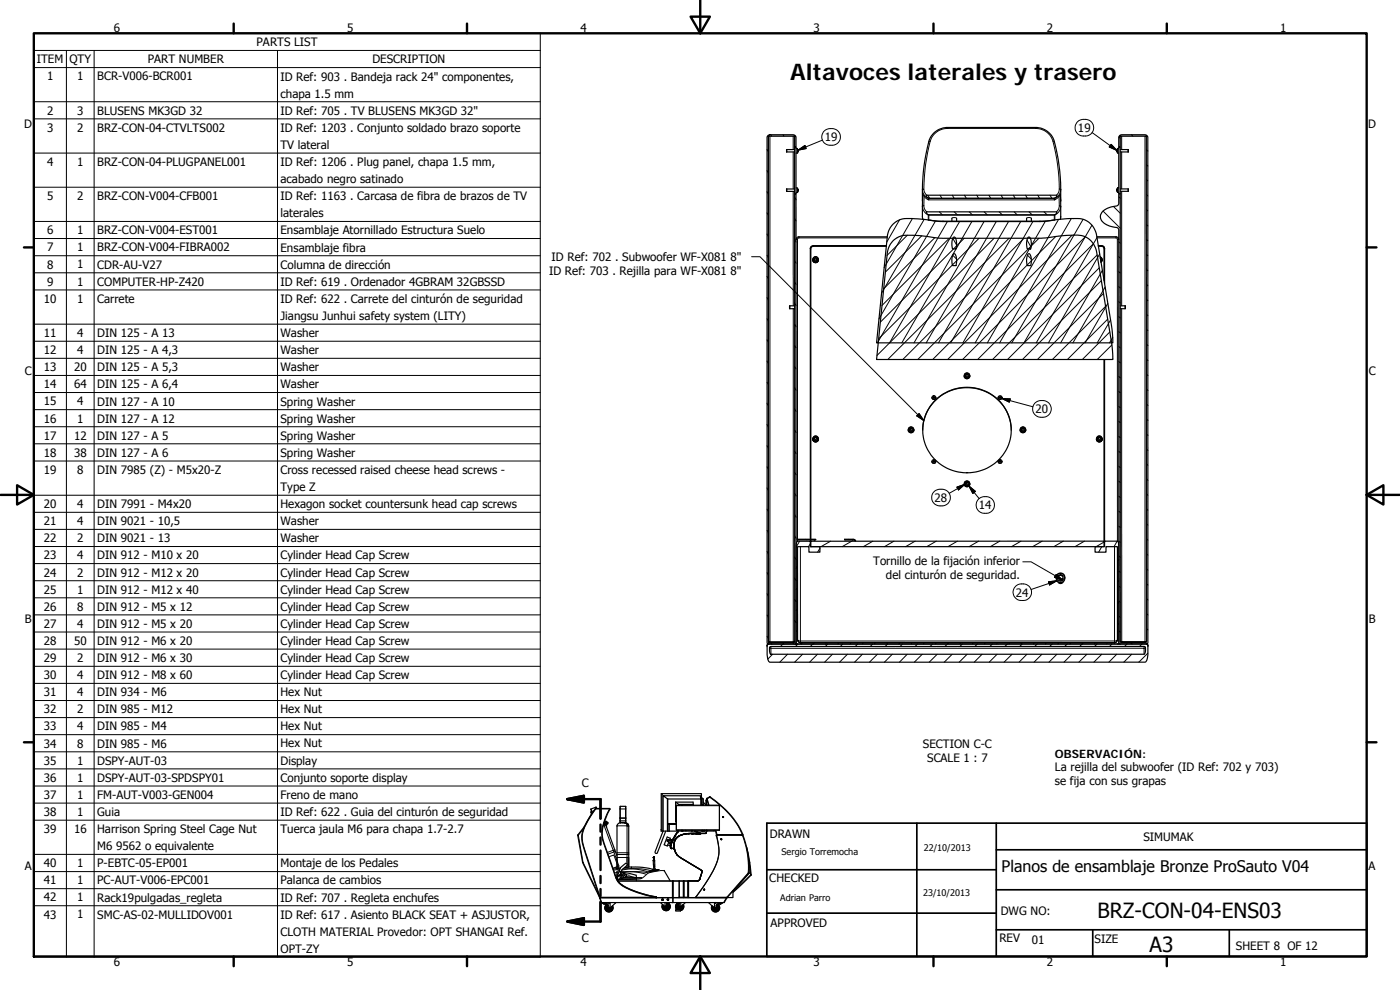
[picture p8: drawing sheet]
<svg xmlns="http://www.w3.org/2000/svg" width="420mm" height="297mm" viewBox="0 0 420 297" stroke-linecap="round" stroke-linejoin="round" font-family="sans-serif">
<defs><g id="words">
<text font-size="6.9" x="237.1" y="24">Altavoces laterales y trasero</text>
<g font-size="6.3">
<text x="329.4" y="275.4">BRZ-CON-04-ENS03</text>
<text x="345" y="285.6">A3</text>
</g>
<text font-size="4.8" x="300.6" y="261.8">Planos de ensamblaje Bronze ProSauto V04</text>
<g font-size="3.5">
<text x="34.2" y="9.6">6</text>
<text x="104.2" y="9.6">5</text>
<text x="174.2" y="9.6">4</text>
<text x="244.2" y="9.6">3</text>
<text x="314.2" y="9.6">2</text>
<text x="384.2" y="9.6">1</text>
<text x="77" y="13.9">PARTS LIST</text>
<text x="11.1" y="19">ITEM</text>
<text x="20.8" y="19">QTY</text>
<text x="44.4" y="19">PART NUMBER</text>
<text x="111.7" y="19">DESCRIPTION</text>
<text x="14.1" y="24.1">1</text>
<text x="23.1" y="24.1">1</text>
<text x="29.2" y="24.1">BCR-V006-BCR001</text>
<text x="84.2" y="24.2">ID Ref: 903 . Bandeja rack 24&quot; componentes,</text>
<text x="84.2" y="29.3">chapa 1.5 mm</text>
<text x="14.1" y="34.4">2</text>
<text x="23.1" y="34.4">3</text>
<text x="29.2" y="34.4">BLUSENS MK3GD 32</text>
<text x="84.2" y="34.4">ID Ref: 705 . TV BLUSENS MK3GD 32&quot;</text>
<text x="7.3" y="38.4">D</text>
<text x="14.1" y="39.5">3</text>
<text x="23.1" y="39.5">2</text>
<text x="29.2" y="39.5">BRZ-CON-04-CTVLTS002</text>
<text x="84.2" y="39.6">ID Ref: 1203 . Conjunto soldado brazo soporte</text>
<text x="323.5" y="39.6">19</text>
<text x="410.6" y="38.4">D</text>
<text x="84.2" y="44.7">TV lateral</text>
<text x="247.5" y="42.4">19</text>
<text x="14.1" y="49.8">4</text>
<text x="23.1" y="49.8">1</text>
<text x="29.2" y="49.8">BRZ-CON-04-PLUGPANEL001</text>
<text x="84.2" y="49.8">ID Ref: 1206 . Plug panel, chapa 1.5 mm,</text>
<text x="84.2" y="55">acabado negro satinado</text>
<text x="14.1" y="60">5</text>
<text x="23.1" y="60.1">2</text>
<text x="29.2" y="60.1">BRZ-CON-V004-CFB001</text>
<text x="84.2" y="60.1">ID Ref: 1163 . Carcasa de fibra de brazos de TV</text>
<text x="84.2" y="65.2">laterales</text>
<text x="14.1" y="70.3">6</text>
<text x="23.1" y="70.3">1</text>
<text x="29.2" y="70.3">BRZ-CON-V004-EST001</text>
<text x="84.2" y="70.4">Ensamblaje Atornillado Estructura Suelo</text>
<text x="14.1" y="75.4">7</text>
<text x="23.1" y="75.4">1</text>
<text x="29.2" y="75.5">BRZ-CON-V004-FIBRA002</text>
<text x="84.2" y="75.5">Ensamblaje fibra</text>
<text x="14.1" y="80.6">8</text>
<text x="23.1" y="80.6">1</text>
<text x="29.2" y="80.6">CDR-AU-V27</text>
<text x="84.2" y="80.7">Columna de dirección</text>
<text x="164.8" y="82.5">ID Ref: 703 . Rejilla para WF-X081 8&quot;</text>
<text x="165.6" y="78.4">ID Ref: 702 . Subwoofer WF-X081 8&quot;</text>
<text x="14.1" y="85.7">9</text>
<text x="23.1" y="85.7">1</text>
<text x="29.2" y="85.7">COMPUTER-HP-Z420</text>
<text x="84.2" y="85.8">ID Ref: 619 . Ordenador 4GBRAM 32GBSSD</text>
<text x="13.1" y="90.8">10</text>
<text x="23.1" y="90.8">1</text>
<text x="29.2" y="90.8">Carrete</text>
<text x="84.2" y="91">ID Ref: 622 . Carrete del cinturón de seguridad</text>
<text x="13.1" y="101.1">11</text>
<text x="23.1" y="101.1">4</text>
<text x="29.2" y="101.1">DIN 125 - A 13</text>
<text x="84.2" y="96.1">Jiangsu Junhui safety system (LITY)</text>
<text x="84.2" y="101.2">Washer</text>
<text x="13.1" y="106.3">12</text>
<text x="23.1" y="106.2">4</text>
<text x="29.2" y="106.3">DIN 125 - A 4,3</text>
<text x="84.2" y="106.3">Washer</text>
<text x="7.4" y="112.6">C</text>
<text x="13.1" y="111.4">13</text>
<text x="22.2" y="111.4">20</text>
<text x="29.2" y="111.4">DIN 125 - A 5,3</text>
<text x="84.2" y="111.4">Washer</text>
<text x="410.8" y="112.6">C</text>
<text x="13.1" y="116.5">14</text>
<text x="22.2" y="116.5">64</text>
<text x="29.2" y="116.5">DIN 125 - A 6,4</text>
<text x="84.2" y="116.6">Washer</text>
<text x="13.1" y="121.6">15</text>
<text x="23.1" y="121.6">4</text>
<text x="29.2" y="121.7">DIN 127 - A 10</text>
<text x="84.2" y="121.7">Spring Washer</text>
<text x="310.8" y="124">20</text>
<text x="13.1" y="126.8">16</text>
<text x="13.1" y="131.9">17</text>
<text x="22.2" y="131.9">12</text>
<text x="23.1" y="126.8">1</text>
<text x="29.2" y="126.8">DIN 127 - A 12</text>
<text x="29.2" y="131.9">DIN 127 - A 5</text>
<text x="84.2" y="126.8">Spring Washer</text>
<text x="84.2" y="132">Spring Washer</text>
<text x="13.1" y="137.1">18</text>
<text x="22.2" y="137.1">38</text>
<text x="29.2" y="137.1">DIN 127 - A 6</text>
<text x="84.2" y="137.1">Spring Washer</text>
<text x="13.1" y="142.2">19</text>
<text x="23.1" y="142.2">8</text>
<text x="29.2" y="142.2">DIN 7985 (Z) - M5x20-Z</text>
<text x="84.2" y="142.2">Cross recessed raised cheese head screws -</text>
<text x="84.2" y="147.3">Type Z</text>
<text x="13.1" y="152.4">20</text>
<text x="23.1" y="152.4">4</text>
<text x="29.2" y="152.4">DIN 7991 - M4x20</text>
<text x="84.2" y="152.4">Hexagon socket countersunk head cap screws</text>
<text x="280.5" y="150.6">28</text>
<text x="293.8" y="152.8">14</text>
<text x="13.1" y="157.5">21</text>
<text x="23.1" y="157.5">4</text>
<text x="29.2" y="157.5">DIN 9021 - 10,5</text>
<text x="84.2" y="157.6">Washer</text>
<text x="13.1" y="162.7">22</text>
<text x="13.1" y="167.8">23</text>
<text x="23.1" y="162.7">2</text>
<text x="23.1" y="167.8">4</text>
<text x="29.2" y="162.7">DIN 9021 - 13</text>
<text x="29.2" y="167.8">DIN 912 - M10 x 20</text>
<text x="84.2" y="162.7">Washer</text>
<text x="84.2" y="167.9">Cylinder Head Cap Screw</text>
<text x="13.1" y="173">24</text>
<text x="23.1" y="173">2</text>
<text x="29.2" y="173">DIN 912 - M12 x 20</text>
<text x="84.2" y="173">Cylinder Head Cap Screw</text>
<text x="262.1" y="169.6">Tornillo de la fijación inferior</text>
<text x="265.9" y="173.8">del cinturón de seguridad.</text>
<text x="13.1" y="178.1">25</text>
<text x="23.1" y="178.1">1</text>
<text x="29.2" y="178.1">DIN 912 - M12 x 40</text>
<text x="84.2" y="178.1">Cylinder Head Cap Screw</text>
<text x="304.9" y="179">24</text>
<text x="13.1" y="183.2">26</text>
<text x="23.1" y="183.2">8</text>
<text x="29.2" y="183.2">DIN 912 - M5 x 12</text>
<text x="84.2" y="183.3">Cylinder Head Cap Screw</text>
<text x="7.4" y="186.9">B</text>
<text x="13.1" y="188.4">27</text>
<text x="23.1" y="188.3">4</text>
<text x="29.2" y="188.4">DIN 912 - M5 x 20</text>
<text x="84.2" y="188.4">Cylinder Head Cap Screw</text>
<text x="410.8" y="186.9">B</text>
<text x="13.1" y="193.5">28</text>
<text x="22.2" y="193.5">50</text>
<text x="29.2" y="193.5">DIN 912 - M6 x 20</text>
<text x="84.2" y="193.5">Cylinder Head Cap Screw</text>
<text x="13.1" y="198.6">29</text>
<text x="13.1" y="203.8">30</text>
<text x="23.1" y="198.6">2</text>
<text x="23.1" y="203.7">4</text>
<text x="29.2" y="198.6">DIN 912 - M6 x 30</text>
<text x="29.2" y="203.8">DIN 912 - M8 x 60</text>
<text x="84.2" y="198.6">Cylinder Head Cap Screw</text>
<text x="84.2" y="203.8">Cylinder Head Cap Screw</text>
<text x="13.1" y="208.9">31</text>
<text x="23.1" y="208.9">4</text>
<text x="29.2" y="208.9">DIN 934 - M6</text>
<text x="84.2" y="208.9">Hex Nut</text>
<text x="13.1" y="214">32</text>
<text x="23.1" y="214">2</text>
<text x="29.2" y="214">DIN 985 - M12</text>
<text x="84.2" y="214">Hex Nut</text>
<text x="13.1" y="219.1">33</text>
<text x="23.1" y="219.1">4</text>
<text x="29.2" y="219.1">DIN 985 - M4</text>
<text x="84.2" y="219.1">Hex Nut</text>
<text x="13.1" y="224.3">34</text>
<text x="23.1" y="224.3">8</text>
<text x="29.2" y="224.3">DIN 985 - M6</text>
<text x="84.2" y="224.2">Hex Nut</text>
<text x="277" y="224.5">SECTION C-C</text>
<text x="316.6" y="227.3">OBSERVACIÓN:</text>
<text x="13.1" y="229.4">35</text>
<text x="23.1" y="229.4">1</text>
<text x="29.2" y="229.4">DSPY-AUT-03</text>
<text x="84.2" y="229.4">Display</text>
<text x="278.2" y="228.7">SCALE 1 : 7</text>
<text x="316.6" y="231.5">La rejilla del subwoofer (ID Ref: 702 y 703)</text>
<text x="13.1" y="234.6">36</text>
<text x="13.1" y="239.7">37</text>
<text x="23.1" y="234.5">1</text>
<text x="23.1" y="239.7">1</text>
<text x="29.2" y="234.6">DSPY-AUT-03-SPDSPY01</text>
<text x="29.2" y="239.7">FM-AUT-V003-GEN004</text>
<text x="84.2" y="234.6">Conjunto soporte display</text>
<text x="84.2" y="239.7">Freno de mano</text>
<text x="174.6" y="236.2">C</text>
<text x="316.6" y="235.7">se fija con sus grapas</text>
<text x="13.1" y="244.8">38</text>
<text x="23.1" y="244.8">1</text>
<text x="29.2" y="244.8">Guia</text>
<text x="84.2" y="244.9">ID Ref: 622 . Guia del cinturón de seguridad</text>
<text x="13.1" y="250">39</text>
<text x="22.2" y="250">16</text>
<text x="29.2" y="250">Harrison Spring Steel Cage Nut</text>
<text x="84.2" y="250">Tuerca jaula M6 para chapa 1.7-2.7</text>
<text x="231.1" y="251.4">DRAWN</text>
<text x="29.2" y="255.1">M6 9562 o equivalente</text>
<text x="343.2" y="252.3">SIMUMAK</text>
<text x="7.4" y="261.1">A</text>
<text x="13.1" y="260.2">40</text>
<text x="23.1" y="260.2">1</text>
<text x="29.2" y="260.2">P-EBTC-05-EP001</text>
<text x="84.2" y="260.2">Montaje de los Pedales</text>
<text x="410.8" y="261.1">A</text>
<text x="13.1" y="265.3">41</text>
<text x="23.1" y="265.3">1</text>
<text x="29.2" y="265.3">PC-AUT-V006-EPC001</text>
<text x="84.2" y="265.4">Palanca de cambios</text>
<text x="230.9" y="264.6">CHECKED</text>
<text x="13.1" y="270.5">42</text>
<text x="13.1" y="275.6">43</text>
<text x="23.1" y="270.4">1</text>
<text x="23.1" y="275.6">1</text>
<text x="29.2" y="270.5">Rack19pulgadas_regleta</text>
<text x="29.2" y="275.6">SMC-AS-02-MULLIDOV001</text>
<text x="84.2" y="270.5">ID Ref: 707 . Regleta enchufes</text>
<text x="84.2" y="275.7">ID Ref: 617 . Asiento BLACK SEAT + ASJUSTOR,</text>
<text x="300.3" y="274.5">DWG NO:</text>
<text x="84.2" y="280.8">CLOTH MATERIAL Provedor: OPT SHANGAI Ref.</text>
<text x="231.3" y="278.2">APPROVED</text>
<text x="84.2" y="285.9">OPT-ZY</text>
<text x="174.6" y="282.6">C</text>
<text x="299.9" y="282.6">REV</text>
<text x="309.7" y="283.3">01</text>
<text x="328.5" y="283">SIZE</text>
<text x="370.9" y="285.1">SHEET 8 OF 12</text>
<text x="34.2" y="289.9">6</text>
<text x="104.2" y="289.9">5</text>
<text x="174.2" y="289.9">4</text>
<text x="244.2" y="289.9">3</text>
<text x="314.2" y="289.9">2</text>
<text x="384.2" y="289.9">1</text>
</g>
<g font-size="2.7">
<text x="234.5" y="256.6">Sergio Torremocha</text>
<text x="277.3" y="255.2">22/10/2013</text>
<text x="277" y="268.7">23/10/2013</text>
<text x="234.2" y="270.2">Adrian Parro</text>
</g>
</g></defs>
<g fill="none" stroke="#000" stroke-width=".3">
<path d="M10.1 10h152v277.2h-152zM10.1 15.1h152M19.9 15.1v272.1M28.2 15.1v272.1M83.3 15.1v272.1M10.1 20.3h152M10.1 30.5h152M10.1 35.7h152M247.4 39.3a2.79 2.79 0 0 1 3.4-.5 2.79 2.79 0 0 1 1.3 3.2 2.77 2.77 0 0 1-3.7 1.5 2.77 2.77 0 0 1-1.4-3.6zM284.4 38.2v.3M284.4 38.5h26.3M284.4 38.5a5.4 5.4 0 0 0-5.2 3.9"/>
<path d="M310.7 38.2v.2a6.1 6.1 0 0 1 5.5 4h.2M323.4 36.5a2.78 2.78 0 0 1 3.4-.4 2.78 2.78 0 0 1 1.3 3.1 2.79 2.79 0 0 1-3.5 1.6 2.79 2.79 0 0 1-1.8-3.4zM327.8 39.8l7.4 5.4M10.1 45.9h152M10.1 56.2h152M230.2 57.5l.4 .8M230.2 51.2l.4 .7M230.2 44.8l.4 .8M231.1 40.9v151.6h7v.3h-7.3M231.3 40.4l.3 .5M235 40.4l.3 .5M238.1 40.9v4"/>
<path d="M238.1 45.6v11.1M238.1 57.4v34.4M238.5 59.2l.4 .7M239.5 45.1h.1M239.5 45.3h.1M239.5 56.9h.1M239.5 57.1h.1M239.5 45.1l2.1-1.5 .3 1zM246.8 42l-7.3 3.1M277 58.3l.9 1.2 .8 .5h37.7M277.4 58.9l-.1 2.8M278.1 58.6l-.6-.9-.2-1-.3 .1a2.29 2.29 0 0 0 1.6 2.6"/>
<path d="M278.5 58.6l.5 .9M278.6 59.9v-.4l.2 .5M278.8 59.5h37.8v.4M279.2 42.4a58.6 58.6 0 0 0-1.9 14.3M279.2 42.4h-.4M282.1 58.6l.5 .9M285.8 58.6l.5 .9M289.4 58.6l.6 .9M293.1 58.6l.6 .9M296.8 58.6l.5 .9M300.4 58.6l.6 .9M304.1 58.6l.5 .9"/>
<path d="M307.8 58.6l.5 .9M311.5 58.6l.5 .9M315.1 58.6l.5 .9M316 42.4a58.6 58.6 0 0 1 1.9 14.3M316.4 59.5v.5M316.6 59.9l-.2 .1M317.8 58.9l-1.2 1M317.8 58.9l.1 2.8M317.9 56.7h.3a2.24 2.24 0 0 1-1.6 2.8v-.1M317.9 56.7l-.2 1-.7 .9M318.2 58.3l-.4 .6M333.5 43.3l1.7 1.9-2.3-1.1z"/>
<path d="M335.2 45h.1M335.2 45.3h.1M335.2 56.9h.1M335.2 57.1h.1M335.8 59.1l.4 .4M335.8 41.1l.4 .4M336.6 57.4v34.4M336.6 45.6v11.1M336.6 40.9v4M339.6 40.4l.4 .5M343.6 40.9v151.6l.5-.1-.5 .4M344 58.4l.5 .4"/>
<path d="M344 53.9l.5 .4M344 49.4l.5 .4M344 44.9l.5 .4M10.1 66.4h152M10.1 71.6h152M10.1 76.7h152M225.6 77h2.5l49.1 49.2M230.2 76.6l.4 .7M230.2 70.2l.4 .8M230.2 63.9l.4 .7M238.5 71.9l.4 .7M238.5 65.5l.4 .8"/>
<path d="M238.5 78.2l.4 .8M239.3 71.8v90M239.3 71.8l-.4 .1M239.8 71.4h26.5M239.8 71.4l-.5 .4M239.8 71.1v.3M244.1 77.7a.71 .71 0 0 0 .7 .7 .71 .71 0 0 0 .7-.7M244.1 73.7v.1M270 66l-3.9 6.6M272.3 70.6l-6.1 6M273.8 65.6l-8.4 14.7M276.6 70.8l-10.9 10.9"/>
<path d="M276.8 65l.2 .8M276.8 60v.4M277.3 61.7l.2 1 .6 .9M277.3 61.7h-.3a2.27 2.27 0 0 0 1.6 2.8M277.4 65.8l-12.8 22.2M278.6 64.5v1.5M278.6 64.5h.2v1.5M278.6 64.4v.1M278.8 64.5h37.6M279.3 66.1h.2M280.6 71.3l-15.4 15.4M280.7 66.3l-16.9 29.4"/>
<path d="M281.9 63.6l.9 .9M283 66.4v.1M284.3 66.5l-21 36.4M284.9 71.5l-20.2 20.2M285.7 65.5l.6-.2 .8 .2M285.9 76.6l1.2 1.1M286 71.5l1.1 2M286.4 63.6l.9 .9M288 66.5l-21 36.4M289.4 71.5l-25.2 25.1M290.9 63.6l.9 .9M291.7 66.5l-21.1 36.4"/>
<path d="M293.8 71.5l-30.1 30.1M295.3 66.5l-21 36.4M295.4 63.6l.9 .9M298.4 71.5l-35.2 35.2M299 66.5l-21 36.4M299.9 63.6l.9 .9M302.7 66.5l-21 36.4M302.8 71.5l-36.4 36.4M304.4 63.6l.9 .9M306.3 66.5l-21 36.4M307.3 71.5l-36.4 36.4M308.1 65.5l.4-.2 1 .2"/>
<path d="M308.2 72l1.2 2.1M308.3 76.6l1.2 1.1M308.9 63.6l.8 .9M310 66.5l-21 36.4M311.8 71.5l-36.4 36.4M312.1 66.4v.1M313.3 63.6l1 .9M313.7 66.4l-21 36.5M315.8 66.1h-.2M316.6 66v-1.5h-.2v1.5M316.8 71l-36.9 36.9M317 63.6l.7-.9 .2-1h.3a2.27 2.27 0 0 1-1.6 2.8v-.1"/>
<path d="M317.7 65.8l-21.4 37.1M318.3 65l-.1 .8M318.3 60v.4M321.5 65.6l-21.5 37.3M321.7 70.6l-37.3 37.3M325 65.8l-21.4 37.1M325.7 71.1l-36.8 36.8M327.7 67.6l-20.4 35.3M328.1 73.1l-34.7 34.8M329.2 71.3l-18.2 31.6M329.2 71.4h5.7M329.3 76.5l-31.4 31.4"/>
<path d="M330 76.2l-15.3 26.7M330.2 77.1l.3 .5-.1 .5M330.6 77.7l-.2 .5M330.6 73.7v.1M331.1 63.4l5.1 5.1M334.2 62l2 2M334.9 71.4l.4 .4M334.9 71v.4M335.3 71.8l.5 .1M335.3 71.8l.1 90.6M335.8 77l.4 .4M335.8 72.5l.4 .5"/>
<path d="M344.1 76.3l.4 .5M344.1 71.8l.4 .5M344.1 67.4l.4 .4M344.1 62.9l.4 .4M10.1 81.9h152M10.1 87h152M10.1 97.3h152M230.2 95.6l.4 .8M230.2 89.3l.4 .7M230.2 82.9l.4 .8M238.1 92.6v99.9l.4-.1-.4 .4M238.5 97.3l.4 .7"/>
<path d="M238.5 90.9l.4 .8M238.5 84.6l.4 .7M329.9 80.4l-27.5 27.5M330.5 84.2l-23.6 23.7M330.8 81.2l-12.5 21.7M331.2 88.1l-19.8 19.8M331.7 86.1l-9.7 16.8M331.8 91.9l-16 16M332.4 95.8l-12.1 12.1M332.5 91l-6.8 11.9M333.1 99.6l-8.3 8.3M333.3 96l-4 6.9"/>
<path d="M335.8 99.5l.4 .4M335.8 95l.4 .4M335.8 90.5l.4 .4M335.8 86l.4 .4M335.8 81.5l.4 .4M336.6 92.6v99.9M344.1 98.8l.4 .4M344.1 94.3l.4 .4M344.1 89.8l.4 .4M344.1 85.3l.4 .4M344.1 80.8l.4 .5M10.1 102.4h152"/>
<path d="M10.1 107.5h152M10.1 112.6h152M10.1 117.8h152M230.2 114.7l.4 .7M230.2 108.3l.4 .8M230.2 102l.4 .7M238.5 110l.4 .7M238.5 103.6l.4 .8M238.5 116.3l.4 .8M289.5 112.6a.72 .72 0 0 0 .7 .7 .72 .72 0 0 0 .7-.7M300.6 119.5l2.6 .2-.3 1zM300.6 119.5l9.4 2.5"/>
<path d="M333.7 103.5l-4.4 4.4M334 101.2l-1 1.7M334 107.7l-.2 .2M335.8 103.9l.4 .5M335.8 117.5l.4 .4M335.8 112.9l.4 .5M335.8 108.5l.4 .4M344.1 116.7l.4 .5M344.1 112.3l.4 .4M344.1 107.8l.4 .4M344.1 103.3l.4 .4M10.1 122.9h152"/>
<path d="M10.1 128h152M10.1 133.2h152M10.1 138.3h152M230.2 133.7l.4 .8M230.2 127.4l.4 .7M230.2 121l.4 .8M238.5 135.4l.4 .7M238.5 129l.4 .8M238.5 122.7l.4 .7M244.1 131.5a.71 .71 0 0 0 .7 .6 .71 .71 0 0 0 .7-.6M272.7 128.8a.71 .71 0 0 0 .7 .7 .71 .71 0 0 0 .7-.7M275.8 124.1l1.4 2.1-2.1-1.4z"/>
<path d="M306.3 128.8a.71 .71 0 0 0 .7 .7 .71 .71 0 0 0 .7-.7M310.7 120.8a2.78 2.78 0 0 1 3.4-.4 2.78 2.78 0 0 1 1.2 3.2 2.74 2.74 0 0 1-3.8 1.5 2.74 2.74 0 0 1-1.1-4zM329.2 131.5a.71 .71 0 0 0 .7 .7 .71 .71 0 0 0 .7-.7M335.8 139.9l.4 .4M335.8 135.4l.4 .4M335.8 130.9l.4 .4M335.8 126.4l.4 .5M335.8 121.9l.4 .4M344.1 139.2l.4 .4M344.1 134.7l.4 .4M344.1 130.2l.4 .5M344.1 125.7l.4 .5"/>
<path d="M344.1 121.2l.4 .5M10.1 148.6h152M10.1 153.7h152M10.1 158.8h152M230.2 146.4l.4 .8M230.2 140.1l.4 .7M230.2 159.1l.4 .8M230.2 152.8l.4 .7M238.5 154.4l.4 .8M238.5 148.1l.4 .7M238.5 141.7l.4 .8M280.4 147.4a2.79 2.79 0 0 1 3.4-.4 2.79 2.79 0 0 1 1.2 3.2 2.79 2.79 0 0 1-3.6 1.5 2.79 2.79 0 0 1-1.5-3.7z"/>
<path d="M287.2 146.2l2.4-.9-1.9 1.7zM289.5 145a.72 .72 0 0 0 .7 .7 .72 .72 0 0 0 .7-.7M289.6 145.3l-4.7 2.7M290.8 145.8l3.1 3.8M290.8 145.8l1.9 1.6-.7 .7zM293.7 149.7a2.7 2.7 0 0 1 3.7-.2 2.7 2.7 0 0 1 .5 3.6 2.72 2.72 0 0 1-3.6 .6 2.72 2.72 0 0 1-1-3.4zM335.8 157.9l.4 .4M335.8 153.4l.4 .4M335.8 148.9l.4 .4M335.8 144.4l.4 .4M344.1 157.2l.4 .4M344.1 152.7l.4 .4"/>
<path d="M344.1 148.2l.4 .4M344.1 143.7l.4 .4M10.1 164h152M10.1 169.1h152M10.1 174.2h152M10.1 179.4h152M230.2 178.2l.4 .7M230.2 171.8l.4 .8M230.2 165.5l.4 .7M238.5 179.8l.4 .8M238.5 173.5l.4 .7M238.5 167.1l.4 .8"/>
<path d="M238.5 160.8l.4 .7M239.3 161.9v.5M239.4 169.8l-.5 .7M239.4 176.1l-.5 .7M240 162.4l-1.1 1.8M240.2 164v28.3h94.3v-28.3M241.9 161.8l.2 .1M243.2 163.1l-.5 .9M244.4 161.9h.1M246.1 164.5l-.7 1.2M249.2 162.4l-2.8 1.6M254.6 161.8l.2 .1"/>
<path d="M255.6 162.4l-2.9 1.6M255.9 161.9h.1M261.9 162.4l-2.8 1.6M268.3 162.4l-2.9 1.6M274.6 162.4l-2.8 1.6M281 162.4l-2.9 1.6M287.3 162.4l-2.8 1.6M293.7 162.4l-2.9 1.6M300 162.4l-2.8 1.6M304.9 175.9a2.71 2.71 0 0 1 3.6-.3 2.71 2.71 0 0 1 .5 3.6 2.78 2.78 0 0 1-3.2 .9 2.78 2.78 0 0 1-1.7-3zM306.4 162.4l-2.8 1.6M306.9 168.6h2.5l9.5 5.4"/>
<path d="M312.8 162.4l-2.9 1.6M314.7 174.6l2.5-.4-2.2 1.3zM317 172.3l1.9 1.7-2.4-.8zM317 173.2a1.29 1.29 0 0 0 1.3 1.2 1.29 1.29 0 0 0 1.3-1.2M317.2 174.2l-7.8 2.7M319.1 162.4l-2.8 1.6M325.5 162.4l-2.9 1.6M330.7 164l-1 1.7M331.3 162.6l-2.3 1.4M331.6 162.4l-.1 .2M335.3 162.4l-1 1.6M335.8 175.8l.4 .4"/>
<path d="M335.8 171.3l.4 .4M335.8 166.8l.4 .5M335.8 162.3l.4 .5M335.8 167.9l-.4 .7M335.8 174.2l-.4 .7M344.1 179.6l.4 .4M344.1 175.1l.4 .5M344.1 170.6l.4 .5M344.1 166.1l.4 .5M344.1 161.6l.4 .5M10.1 184.5h152M10.1 189.6h152"/>
<path d="M10.1 194.8h152M10.1 199.9h152M230.2 190.9l.4 .7M230.2 184.5l.4 .8M230.6 193.3l-.4 .4M230.6 192.7l.2 .1M230.6 192.7l.5-.2-.3 .3zM230.8 192.8h.1M231.3 192.8l.3 .5M231.4 194v.5l-.5-.1M231.9 196.3l-1.5 1.5M234.9 193.3l-.7 .7"/>
<path d="M235 192.8l.3 .5M236.4 196.3l-2.4 2.4M238.1 192.8h.1M238.5 192.5l.3 .6M238.5 193.3h.8M238.5 186.2l.4 .7M239.4 192l.8 .3v.4a.68 .68 0 0 1-.8-.7zM239.4 182.5l-.5 .7M239.4 188.8l-.5 .7M239.4 193.3l-.7 .7M240.2 192.8h.1M240.7 192.8l-.2 .5"/>
<path d="M240.9 196.3l-2.4 2.4M243.9 193.3l-.7 .7M244.4 192.8l-.3 .5M245.3 196.3l-2.3 2.4M248 192.8l-.2 .5M248.4 193.3l-.7 .7M249.8 196.3l-2.3 2.4M251.7 192.8l-.3 .5M252.9 193.3l-.7 .7M254.3 196.3l-2.3 2.4M255.4 192.8l-.3 .4M257.4 193.2l-.7 .8"/>
<path d="M258.8 196.3l-2.3 2.4M259 192.8l-.2 .4M261.9 193.2l-.7 .8M262.7 192.8l-.2 .4M263.3 196.3l-2.4 2.4M266.4 193.2l-.7 .8M266.4 192.8l-.3 .4M267.8 196.3l-2.4 2.4M270.1 192.8l-.3 .4M270.9 193.2l-.8 .8M272.3 196.3l-2.4 2.4M273.7 192.8l-.3 .4"/>
<path d="M275.3 193.2l-.7 .8M276.8 196.3l-2.4 2.4M277.4 192.8l-.3 .4M279.9 193.2l-.8 .8M281 192.8l-.2 .4M281.3 196.3l-2.4 2.4M284.3 193.2l-.7 .8M284.7 192.8l-.3 .4M285.8 196.3l-2.4 2.4M288.4 192.8l-.3 .4M288.8 193.2l-.7 .8M290.2 196.3l-2.3 2.4"/>
<path d="M292 192.8l-.2 .4M293.3 193.2l-.7 .8M294.7 196.3l-2.3 2.4M295.7 192.8l-.2 .4M297.8 193.2l-.7 .8M299.2 196.3l-2.3 2.4M299.4 192.8l-.3 .4M302.3 193.2l-.7 .8M303.1 192.8l-.3 .4M303.7 196.3l-2.4 2.4M306.7 192.8l-.3 .4M306.8 193.2l-.7 .8"/>
<path d="M308.2 196.3l-2.4 2.4M310.4 192.8l-.3 .4M311.3 193.2l-.7 .8M312.7 196.3l-2.4 2.4M314 192.8l-.2 .4M315.8 193.2l-.7 .8M317.2 196.3l-2.4 2.4M317.7 192.8l-.3 .4M320.3 193.2l-.7 .8M321.4 192.8l-.3 .4M321.7 196.3l-2.4 2.4M325 192.8l-.9 1.2"/>
<path d="M326.2 196.3l-2.4 2.4M328.7 192.8l-.2 .4M329.3 193.2l-.8 .8M330.7 196.3l-2.4 2.4M332.4 192.8l-.3 .4M333.7 193.2l-.7 .8M334.5 192.3l.9-.3a.68 .68 0 0 1-.9 .7zM334.5 192.8h.1M334.5 192.8h-94.3M335.1 196.3l-2.3 2.4M335.4 193.2h.8M335.8 189.3l.4 .4"/>
<path d="M335.8 184.8l.4 .4M335.8 180.3l.4 .4M335.8 180.6l-.4 .7M335.8 186.9l-.4 .7M336.6 192.5l-.4-.1 .4 .4M336.6 192.5h7v.3h-7zM338.2 193.2l-.7 .8M339.3 192.8l.5 .4M339.7 196.3l-2.4 2.4M342.7 193.2l-.7 .8M343.4 194a.32 .32 0 0 0 0 .4 .32 .32 0 0 0 .4 0M343.4 196.3v-1.8h-112v1.8"/>
<path d="M343.8 192.8l.4 .4M344.1 193.2l.4 .5M344.1 188.6l.4 .4M344.1 184.1l.4 .4M344.5 196l-2.7 2.7M10.1 205h152M10.1 210.2h152M10.1 215.3h152M10.1 220.4h152M10.1 225.6h152M10.1 230.7h152M10.1 235.8h152"/>
<path d="M212.2 239.5l-.1 .2M213 239.1l.1 .1M213.1 239.2l-.9 .4 .6 2M213.1 239.2a26.8 26.8 0 0 1 9.7 11.2M213.1 239.1v.1M10.1 256.3h152M10.1 241h152M10.1 246.1h152M173.4 250.5l.2 .1M173.6 250.6h-.2M173.6 250.6l1.4 8.1M175 258.7h.1"/>
<path d="M175 258.7l4.7 9.6M175.2 248.5l-1.6 2.1M175.3 248.1h.1M177.4 242.7l.2 .8M177.4 243.6l.2 .6M177.6 243.5l.2 .4M177.6 243.5h.1M178.2 243.2l-.6 .3M178.7 242.6l.1 .1M178.8 242.6v.1M178.8 242.7h4.1M178.8 242.7a21 21 0 0 0-4 7.9v1.3l.4 2.1 4.9 15.2-.2 .1"/>
<path d="M178.8 242.2l.2 .4M181.2 247.3v.1M181.3 247.5l-.2 .1M181.3 247.6l2.7 7.5-1.7 .7M181.3 247.5v.1M181.3 246.9l.1 .1M181.6 247.2l-.4 .2 .1 .1M181.7 247.4l-.4 .1M181.8 247.5l-.5 .1M182.1 246.8v.3M182.4 246.7v.5M182.5 256.3l1.7-.7 1.5 4.3"/>
<path d="M182.7 257.1l1.5-.6 1.5 4-1.7 .3M182.9 242.7l.2 .1M182.9 242.7a12.3 12.3 0 0 0-1.6 10.6l2.9 8.4a6.6 6.6 0 0 0 5.1 5.4l4.2 1.4 3.3 .7-16.7 .1M182.9 242.6v.1M184.5 255l-.5 .1 .2 .5 .5-.1M185.2 256.4h3v2.8v-1.9h-3M185.2 247.8h3M186.1 245.5h.1M186.1 245.5v.8M186.1 241.9v.8M186.1 246.8h.1M186.1 246.8h1.6"/>
<path d="M186.1 245.5h1.6M187.7 245.5v1.3M187.7 241.9v3.6M187.8 245.5h-.1M187.8 246.3h-1.7v.4M187.8 246.7l-.1 .1M187.8 242.7h-1.7v2.7M187.8 245.4l-1.7 .1M188 247l-.5-.1 .5 .3M188.2 247l-.2 .2 .2 .4M188.2 257.3h.5M188.2 247.8l.5 .1"/>
<path d="M188.2 247.8h.5M188.2 247.8v8.1h-3M188.2 259.7v.6M188.3 247.1l.2 .2M188.6 247.6h-.4v.2M188.7 255.9h-.5v.5h.5M196.2 258.1h.1M200.3 252.2h.1M200.5 251.9l.1 .4-.2 .2M201 253v.1M201.2 252.8l-.1 .2M201.2 252.9l.1 .1"/>
<path d="M201.3 253.8h.1M201.4 253.4h.1M201.5 252.1l-.1 .2M201.5 254.5h.1M201.5 252.2h.1M201.6 252.2h.1M201.7 252.6h.1M201.7 252.5h.1M201.7 252v.1M201.9 252.1h.1M202 251.9h.1M202.1 251.8h.1"/>
<path d="M202.2 254.6h.1M202.2 254.6h.2M202.3 253.9h.1M202.3 253h.1M202.3 254.1v.3M202.3 254.1h.1M202.3 254.2h.1M202.3 252.9h.1M202.3 252.9v1M202.3 254.3h.1M202.3 254.6h.1M202.3 254.5h.1"/>
<path d="M202.3 254.4v.1M202.4 254.6h.1M202.4 251.2h.1M202.5 250.9h.1M202.7 250.7h.1M202.8 251.7l-.5 .9M203.1 251.4h.1M203.1 241.6l-.1 .1M203.4 249.4l-.1 .2M203.4 249.6h.1M203.5 249.4h.1M204.5 241.4h.3"/>
<path d="M204.5 249.3h.3M206.7 250.1a5 5 0 0 0-3.8 1.4M206.7 250.1h.1M207.6 250.1h-.6M207.6 250.1h.1M207.8 250.1h.2M207.8 250.1h.1M208 250.1h.1M208.2 250.1h.1M208.2 250.1h.2M208.4 250.1h.1M208.6 250.1h.1"/>
<path d="M208.7 250.1h.1M208.9 250.1h.1M209 250.1h.1M209.2 250.1h.1M209.3 250.1h.1M209.4 250.1h.1M209.5 250.1h.1M209.6 250.1h.1M209.6 250.1h.2M209.9 250.1h.1M210 250.1h.1M210.1 250.1h.1"/>
<path d="M210.2 250.1h.1M210.8 241.4h.3M210.8 249.3h.3M214.9 249.1l.3 1.3-.2 .1M215 250.6h.1M215.1 250.6a13.2 13.2 0 0 1-1.9 12.2l-4.4 6.4M215.1 250.6h.1M215.1 250.6h7.7a28.8 28.8 0 0 1 1.9 11.4l.1 .1M215.8 241.6l.1 .1M215.9 249h-12.9l.1 .1M215.9 241.7h-12.9v7.3M215.9 249l-.1 .1"/>
<path d="M215.9 241.7v7.3M216.4 251.7l.2 .2zM216.9 245.1l.2 .1zM222.8 250.4h-7.6v.2M222.8 250.4v.2M222.8 250.6h.2M222.9 250.4h-.1M224.1 254.2l.8 4.6v3.1M225 258.8l.3 3.7-5.3 5.1 4.8-5.5M10.1 261.5h152M10.1 266.6h152M10.1 271.8h152"/>
<path d="M179.9 269.3h.1M180.1 269.3v.1M180.1 269.4h37.9l-.8 1.4M180.1 269.4l.5 1.4M180.1 269.4h-.1M182 271.4a1.24 1.24 0 0 0-.3 1.7 1.24 1.24 0 0 0 1.7 .3 1.24 1.24 0 0 0 .4-1.6M182.1 271.4a1.17 1.17 0 0 0-.3 1.6 1.17 1.17 0 0 0 1.6 .4 1.17 1.17 0 0 0 .4-1.6M182.5 271.5a.95 .95 0 0 0-.6 1.2 .95 .95 0 0 0 1.2 .6 .95 .95 0 0 0 .5-1.3M182.5 271.9a.55 .55 0 0 0-.3 .7 .55 .55 0 0 0 .7 .3 .55 .55 0 0 0 .4-.6M182.5 271.6a.78 .78 0 0 0-.5 1 .78 .78 0 0 0 1 .5 .78 .78 0 0 0 .5-1M182.5 271.8a.66 .66 0 0 0-.4 .8 .66 .66 0 0 0 .8 .4 .66 .66 0 0 0 .5-.8M185.5 264.4h16.3v4.9"/>
<path d="M185.5 262.2l-.3 .1M185.8 261.7l-1.4 .2M185.8 261.2l-.6 .2M186 260.8l-1.8 .3M186.2 261.6a19.3 19.3 0 0 1 7.7 .7M186.2 260.4l-1 .2M186.6 261.9l-.3 .1M186.7 261a19.1 19.1 0 0 1 8.9 .3M187 260.7a19.9 19.9 0 0 1 7.8 1M187.1 261.8l4.2-.3 3.1 .4M187.4 260.3l1.3-.2zM189.5 260.2v.5"/>
<path d="M191 263.7l-5.8 .2M195.8 260.9h.1M195.9 260.9h.1M195.9 260.9h.3M196.2 260.9h-.4M196.2 260.9h.1M196.7 260.9h-.2M196.9 269.1v.1M196.9 269.3h.1M196.9 269.2h.1M196.9 269.2v.1M197.4 261l-2.3 .5"/>
<path d="M198.8 270.2h.1M199.4 261.3a9.9 9.9 0 0 0-5.1 .8l-1.7 1.5-1.6 .2v.5M200 270.8a1.17 1.17 0 0 1 1.1 1.5 1.17 1.17 0 0 1-1.6 .8 1.17 1.17 0 0 1-.6-1.7M200.1 271.1a.94 .94 0 0 1 .7 1.1 .94 .94 0 0 1-1.2 .7 .94 .94 0 0 1-.5-1.3M200.1 271.3a.77 .77 0 0 1 .6 .9 .77 .77 0 0 1-1 .5 .77 .77 0 0 1-.5-1M200.1 271.4a.66 .66 0 0 1 .5 .8 .66 .66 0 0 1-.9 .4 .66 .66 0 0 1-.4-.8M200.1 271.5a.55 .55 0 0 1 .3 .7 .55 .55 0 0 1-.6 .3 .55 .55 0 0 1-.4-.6M200.2 270.8a1.23 1.23 0 0 1 .9 1.6 1.23 1.23 0 0 1-1.7 .7 1.23 1.23 0 0 1-.6-1.7M200.3 269.9l.3 .1zM201.8 264.3h.2M203.3 271a1.26 1.26 0 0 0-.1 2M203.3 271.1a1.16 1.16 0 0 0 0 1.8"/>
<path d="M203.3 271.4l-.3 .6 .3 .6M203.3 271.7v.6M203.7 270.8h.1M203.7 271.5v.1M203.8 271.4l-.1 .1M203.8 271.3h-.1M203.8 271.1h-.1M203.9 270.8l-.2 .1M204.5 271.9a.54 .54 0 0 1-.2 .6 .54 .54 0 0 1-.6 0M204.6 271.8a.66 .66 0 0 1-.2 .7 .66 .66 0 0 1-.7 .1M204.7 271.7a.78 .78 0 0 1-.2 .9 .78 .78 0 0 1-.8 .1M204.8 271.6a.94 .94 0 0 1-.1 1 .94 .94 0 0 1-1 .3"/>
<path d="M205 271.4a1.16 1.16 0 0 1-.8 1.8M205.1 271.4a1.24 1.24 0 0 1-.9 1.8M206.6 264.4h-4.6v4.9M208.8 269.2h.1M208.8 269.2v.1M208.8 269.2h9.3M211.3 266.9l.1 .1zM215 271.8a.66 .66 0 0 1 .4 .8 .66 .66 0 0 1-.8 .4 .66 .66 0 0 1-.5-.8M215 271.6a.77 .77 0 0 1 .5 1 .77 .77 0 0 1-1 .5 .77 .77 0 0 1-.5-1M215 271.9a.54 .54 0 0 1 .3 .7 .54 .54 0 0 1-.7 .3 .54 .54 0 0 1-.4-.6M215 271.5a.94 .94 0 0 1 .7 1.2 .94 .94 0 0 1-1.3 .6 .94 .94 0 0 1-.5-1.3M215.4 271.4a1.16 1.16 0 0 1 .3 1.6 1.16 1.16 0 0 1-1.5 .4 1.16 1.16 0 0 1-.5-1.6"/>
<path d="M215.5 271.4a1.23 1.23 0 0 1 .3 1.7 1.23 1.23 0 0 1-1.7 .3 1.23 1.23 0 0 1-.4-1.6M218 269.3l.1 .1M218.1 269.2l.2 .1M218.1 269.2v.1M224.8 262.1l.1-.2h-.4l-6.4 7.3M225.4 262.5v.1"/>
<circle cx="244.8" cy="77.6" r=".61"/>
<circle cx="290.2" cy="112.5" r=".62"/>
<circle cx="244.8" cy="131.5" r=".61"/>
<circle cx="273.4" cy="128.7" r=".63"/>
<circle cx="307" cy="128.7" r=".62"/>
<circle cx="329.9" cy="131.4" r=".62"/>
<circle cx="290.2" cy="144.9" r=".62"/>
<circle cx="318.3" cy="173.1" r="1.09"/>
<circle cx="198.8" cy="269.9" r=".14"/>
<circle cx="204" cy="272" r=".16"/>
<circle cx="214.7" cy="272.4" r=".16"/>
</g>
<g fill="none" stroke="#000" stroke-width=".36">
<path d="M230.5 40.7l.6-.3h7l.5 .3 .3 .6v2.9h-.4v-3.3h-7.9v151.8l7.5 .1 .4-.4v-134.3h.4v134.7l-.4 .5h-7.9l-.4-.5v-151.5zM236.1 44.9v.7M236.1 56.7v.7M236.1 45.6h2.4M236.1 44.9h2.4M236.1 57.4h2.4M236.1 56.7h2.4M238.5 44.2v13.9M238.9 44.5l.4 .1M238.9 56.4h.4M238.9 44.2v13.9M239.3 45.9l-.4 .1"/>
<path d="M239.3 57.8h-.4M239.4 45.3h.1M239.4 57.1h.1M239.4 44.9l.1 .2M239.4 56.7l.1 .2M239.4 44.9l-.1-.3v1.3M239.4 56.7l-.1-.3v1.4M239.5 45.1l-.1 .2M239.5 56.9l-.1 .2M239.5 45.4h.1M239.5 57.3h.1M239.5 45.4l-.2 .5"/>
<path d="M239.5 57.3l-.2 .5M277 58.3l-.1 1.8a17 17 0 0 0 .1 5.7M278 58.7l39-.1a.37 .37 0 0 1 .2 .4 .37 .37 0 0 1-.4 .2l-.3 .3h-37.7l-.7-.4zM318.2 58.3v7.5M335.2 45.4h.1M335.2 45v.3M335.2 45.3h.1M335.2 57.1h.1M335.2 56.9v.2M335.2 57.3h.1M335.2 44.9v.1M335.2 56.7v.2"/>
<path d="M335.4 44.6v1.3l-.2-.5M335.4 56.4v1.3l-.2-.4M335.4 45.9l.4 .1M335.4 57.7l.4 .1M335.4 44.6l-.2 .3M335.4 56.4l-.2 .3M335.8 44.5l-.4 .1M335.8 56.3l-.4 .1M335.8 44.2v13.9M336.2 44.2v13.9M336.2 45.6h2.3M336.2 44.9h2.3"/>
<path d="M336.2 57.4h2.4M336.2 56.7h2.4M338.5 44.9v.7M338.6 56.7h.1M338.6 56.7v.7M243.9 77.9a.84 .84 0 0 0 .8 .9 .84 .84 0 0 0 .9-.8M243.9 77.7a.86 .86 0 0 0 .8 1.1 .86 .86 0 0 0 .9-.8M244.2 77.3a.83 .83 0 0 0 0 1.2 .83 .83 0 0 0 1.2 0 .83 .83 0 0 0 0-1.2M244.2 73.9l-.6 .2-.3 .6v87.1M244.4 77.5l.4-.2 .3 .2v.4l-.3 .1-.4-.1zM244.8 77.4l-.4 .2M244.8 77.3v.1"/>
<path d="M244.8 77.4l.3 .2M245.6 77.7v.3M245.6 77.9a.85 .85 0 0 1-.8 .9 .85 .85 0 0 1-.9-.8M266 73.8h-21.9l-.7 .3-.2 .6M266 73.7h-21.9l-.7 .3-.2 .3v87.5M266.3 71.1h-26.5a.83 .83 0 0 0-.9 .8M267.9 67.3a6.5 6.5 0 0 1 5.9-1.7l9.2 .9h29.1l6.4-.7a19.6 19.6 0 0 1 7.2 .2 6.1 6.1 0 0 1 3.4 4.6l4.5 27 .4 5.3h-70.9l3.2-31.9 .4-1.7zM267.9 72.3a6.6 6.6 0 0 1 5.9-1.7l9.2 .9h29.5l6-.7a18.4 18.4 0 0 1 7.2 .2 6.2 6.2 0 0 1 3.4 4.6l4.5 27 .4 5.3h-70.9l3.2-31.9 .4-1.7zM278 63.6h39a.38 .38 0 0 1 .2 .4 .38 .38 0 0 1-.4 .3l-.3 .2h-37.8l-.5-.3zM285.7 65.5v.9M286.1 71.2a.68 .68 0 0 1 .7 .2 .68 .68 0 0 1 .2 .7l.1 1.3-.2 1.3h-1l-.2-2zM286.1 76.2a.67 .67 0 0 1 .7 .2 .67 .67 0 0 1 .2 .7l.1 1.4-.2 1.2h-1l-.2-2z"/>
<path d="M287.1 65.5v.9M308.1 65.5v.9M308.6 71.2l.1-.1a1.6 1.6 0 0 1 .8 2l-.2 1.6h-1l-.2-2zM308.6 76.2l.1-.1a1.66 1.66 0 0 1 .8 2l-.2 1.6h-1l-.2-2zM309.5 65.5v.9M316.5 66l-3.9 .4h-30.1l-3.9-.4M318.3 60.4a54.6 54.6 0 0 0-2.4-19.3 5.9 5.9 0 0 0-5.2-2.9h-26.3a5.8 5.8 0 0 0-5.6 4.2 60.8 60.8 0 0 0-2 18M329.2 71h5.7a.87 .87 0 0 1 .9 .9M329.6 73.7l1.5 .1 .4 .7v10.5M329.6 73.9h1.3l.3 .2 .3 .6M330.2 77l.4 .6-.2 .8M330.2 77.4l.1 .3"/>
<path d="M330.3 77.5v.1M330.5 73.9l.6 .2 .2 .6v9.5M330.5 77.3l.3 .6-.4 .6 .4-.6M330.7 77.7l.1 .2M330.8 77.9h.1M330.8 77.9l-.4 .7zM237 91.8v.8M237 92.6h1.5M237 91.8h1.5M336.2 92.6h1.5M336.2 91.8h1.5M337.7 91.8v.8"/>
<path d="M279.7 119.3a.57 .57 0 0 0 .6 .6 .57 .57 0 0 0 .5-.6M279.7 119.3h.1M280.2 119.2l-.1 .1M280.2 119.1v.1M280.2 119.1l-.1 .2M280.4 119.2l.1 .1M280.4 119.1l-.2 .1M280.4 119.1l.1 .2M280.4 119.1h-.2M280.5 119.3l-.3 .2-.1-.2M280.8 119.3h.1M289.4 112.8a.85 .85 0 0 0 .8 .9 .85 .85 0 0 0 .9-.9"/>
<path d="M289.6 112.1a.84 .84 0 0 0 .3 1.4 .84 .84 0 0 0 1.2-.7M289.8 112.3l.4-.2 .4 .2v.5l-.4 .1-.4-.1zM290.2 112.3l-.4 .1M290.2 112.1v.2M290.2 112.3l.4 .1M290.8 112.1l.3 .7M299.6 119.3a.57 .57 0 0 0 .5 .5 .57 .57 0 0 0 .6-.5M299.6 119.3h.1M300.1 119.1l.2 .2M300.1 119.1l-.2 .2M300.1 119.1l.2 .1-.1 .3-.3-.3M300.1 119.1l-.2 .1"/>
<path d="M300.7 119.3h.1M331.3 107.9v54.5M331.5 107.9v54.5M243.9 131.7a.84 .84 0 0 0 .8 .8 .84 .84 0 0 0 .9-.8M244 131.5a.85 .85 0 0 0 .7 1 .85 .85 0 0 0 .9-.8M244.2 131.1a.82 .82 0 0 0 0 1.1 .82 .82 0 0 0 1.1 0 .82 .82 0 0 0 .1-1.1M244.4 131.3l.4-.2 .3 .2v.3l-.3 .2-.4-.2zM244.8 131.2l-.4 .2M244.8 131.1v.1M244.8 131.2l.3 .2M245.6 131.7a.85 .85 0 0 1-.8 .9 .85 .85 0 0 1-.9-.9M245.6 131.5v.2"/>
<path d="M272.6 129a.86 .86 0 0 0 .8 .9 .86 .86 0 0 0 .9-.9M272.8 128.3a.84 .84 0 0 0 .3 1.4 .84 .84 0 0 0 1.2-.7M273.1 128.5l.3-.2 .4 .2v.4l-.4 .3-.3-.3zM273.4 128.5l-.3 .2M273.4 128.3v.2M273.4 128.5l.4 .2M274 128.3l.3 .7M276.9 129.1a13.3 13.3 0 0 1 13.3-12.8 13.3 13.3 0 0 1 13.3 12.8M279.7 138.5a.57 .57 0 0 0 .6 .5 .57 .57 0 0 0 .5-.5M280.2 138.3h.1M280.2 138.3h.2M280.2 138.3l-.1 .2"/>
<path d="M280.3 120.5a13.3 13.3 0 0 1 15.3-3.2 13.3 13.3 0 0 1 7.7 13.7 13.3 13.3 0 0 1-14.3 10.8 13.3 13.3 0 0 1-12.1-13.4 12.4 12.4 0 0 1 3.4-7.9zM280.4 138.3l.1 .2M280.4 138.3h-.2M280.4 138.3v.3h-.2v-.3M299.6 138.5a.57 .57 0 0 0 .5 .5 .57 .57 0 0 0 .6-.5M300 138.3l-.1 .2M300 138.3h.1M300 138.3h.2M300.2 138.3l.1 .2M300.2 138.3h-.2M300.2 138.3v.3l-.3-.1 .1-.2M306.1 129a.85 .85 0 0 0 .9 .9 .85 .85 0 0 0 .8-.9"/>
<path d="M306.4 128.3a.84 .84 0 0 0 .2 1.4 .84 .84 0 0 0 1.2-.7M306.6 128.5l.4-.2 .3 .2v.4l-.3 .3-.4-.3zM307 128.5l-.4 .2M307 128.3v.2M307 128.5l.3 .2M307.6 128.3l.2 .7M329 131.7a.87 .87 0 0 0 .9 .9 .87 .87 0 0 0 .9-.8M329.1 131.7a.84 .84 0 0 0 .8 .8 .84 .84 0 0 0 .9-.8M329.1 131.5a.85 .85 0 0 0 .7 1.1 .85 .85 0 0 0 1-.9M329.3 131.1a.82 .82 0 0 0 0 1.2 .82 .82 0 0 0 1.2 0 .82 .82 0 0 0 0-1.2M329.6 131.2l.3-.2 .4 .2v.4l-.4 .2-.3-.2zM329.9 131.2l-.3 .2"/>
<path d="M329.9 131v.2M329.9 131.2l.4 .2M330.8 131.5v.2M330.8 131.7v.1M289.4 145.2a.85 .85 0 0 0 .8 .9 .85 .85 0 0 0 .9-.9M289.6 144.5a.84 .84 0 0 0 .3 1.4 .84 .84 0 0 0 1.2-.7M289.9 144.8l.3-.3 .4 .3v.4l-.4 .2-.3-.2zM290.2 144.7l-.3 .2M290.2 144.5v.2M290.2 144.7l.4 .1M290.8 144.5l.3 .7M239.3 161.8h5.5z"/>
<path d="M239.3 161.9h5.5M239.3 162.4h3.9v1.6h2.9v1.7h-3.3v-1.7h-3.5l.1 28 .1 .4 .5 .4h94.5l.6-.2 .3-.6v-28h-3.5v1.7h-3.3v-1.7h2.9v-1.6h3.9l.4 1.3v29.2l-.4 .3h-96.2l-.3-.4v-29.1zM243.2 161.9v.5M243.3 161.9v.5M243.3 162.4h88v1.6h-88zM253.5 161.8h2.6l.7 .5-.7-.3zM253.5 161.9l2.9 .2M256.5 161.9l.3 .4M317.4 172.3a1.37 1.37 0 0 1 1.8 .2 1.37 1.37 0 0 1-.1 1.9 1.37 1.37 0 0 1-1.9-.1 1.74 1.74 0 0 1 .2-2zM317.5 174.5a.88 .88 0 0 0 .8 .6 .88 .88 0 0 0 .8-.6M317.6 172.7l.7-.4 .7 .4v.8l-.7 .4-.7-.4zM318.3 172.6l.7 .3"/>
<path d="M318.3 172.6l-.7 .3M318.3 172.3v.3M230.4 193.3l113.7-.1 .4 .5-.1 3.3a1.71 1.71 0 0 1-.8 1.7h-112.5a2.8 2.8 0 0 1-.9-2.8zM230.6 193.3l-.4 .4M231 194.1l.4-.1h112.1a2.25 2.25 0 0 1-.1 2.3h-112l-.4-.6zM238.5 193.3h.8M335.4 193.2h.8M344.1 193.2h-7.9l-.4-.4v-123.7a.79 .79 0 0 0-.8-.9 4.9 4.9 0 0 1-4.7-2.8 3.3 3.3 0 0 1 3.1-3.3l.4-.1a1.9 1.9 0 0 0 1.9-.7l.1-3.2h.4v134.3l.4 .4h7l.5-.4-.1-151.5h-7.8v3.3h-.4v-2.9l.2-.6 .6-.3 7.4 .1 .5 .8v151.5l-.4 .4 .4 .5M198.7 238.1h-.3v11.3h.3v-11.3h11.8v3.5M199 238.8v10.6M200.3 239.7v9.7M200.4 239.7h9.9"/>
<path d="M200.4 239.7v7.4M210.3 239.7h.1M210.3 239.7l-.1-.9h-11.2l1.4 .9M210.3 239.7v1.9M210.5 239.2l.5 .5M211 239.7v1.7M211 239.7h.1M174.8 258.8h.1M174.8 258.8l5.1 10.5M175.4 248.1l-2 2.5 1.4 8.2M177.6 243.5a.42 .42 0 0 0-.3 .4 .42 .42 0 0 0 .2 .4l-2.1 3.8M179.1 242.6l-.3-.4-1.5 .6 .4 1.2"/>
<path d="M181.3 246.9l.3 .3zM181.3 246.8h.1M181.4 246.6v.4M181.5 247v-.5l.5-.1v1.8M181.5 246.4v.7M181.6 247.2l.1 .2M181.7 247.4l3.5 9.4M181.7 246.4v1M181.7 247.5h.3M181.8 247.6h.2M182 246.7h.4v.4M182.1 246.8h.1"/>
<path d="M182.1 247.1h.1M182.4 247.2h-.3v-.5l-.1 .5M182.4 247.1v.1M185.7 259.9l-1.7 .6M186.1 242h1.7v4.8h-1.7zM186.8 246.8v.1M187.1 246.8v.1M187.5 246.9a1.13 1.13 0 0 1 1.1 .7M187.5 246.9h.1M187.5 246.9h-1.3a1.02 1.02 0 0 0-1 .9v12.8M187.5 246.9l.7 .1 .4 .6M188.6 247.6l.1 12.5 4.1 .1 3.3 .7"/>
<path d="M196.1 258.1h.4zM196.1 257.3h.3M196.2 257.2h.1M196.2 257.3h.1M196.2 257.3h.2M196.2 259.6v.5M196.2 257.3l-.1 .8h.2M196.3 257.2h.1M196.3 257.2l-.2 .1M196.3 257.2h-.1M196.3 257.3h.1M196.3 257.3v.8"/>
<path d="M196.3 257.2v.1M196.5 258.1v1.5h-.3l-.1-1.5M196.5 259.6v.5M198.7 249.4h6.2M199 249.4l-1 2.5a9.6 9.6 0 0 0-1.3 4.1 .72 .72 0 0 0 .9-.8l2.2-5.8M200.4 247.1h2.6M200.4 247.1l.4 .3M200.8 247.4v2M200.8 253h.2zM200.9 252.2l.3-.7-1-.4-.9 2.4 1 .3 .5-1.2M201 251.8l.6 .3M201 253l.2 .1"/>
<path d="M201.1 253h.1M201.2 252.8l-.1 .2M201.2 252.8l.1 .1M201.2 252.8h.1M201.2 253v.1M201.2 253h.1M201.2 252.9h.1M201.2 252.9v.1M201.3 252.8v.1M201.3 252.8l-.1 .1M201.3 253.4h-.1M201.3 253.1l-.3 .7-.6-.3"/>
<path d="M201.3 252.9l-.1 .1M201.3 253.1h.1M201.3 253l-.3 .1M201.3 252.8h.1M201.3 252.8l-.1 .2M201.3 253.9v.3M201.3 254.3v.1M201.3 253.9v.4M201.3 254.4h.1M201.3 253.1v.1M201.3 253.8v.1M201.3 254.4l.1 .1"/>
<path d="M201.4 252.8l-.1 .2M201.4 254.4v.1M201.4 254.5h.1M201.4 252.8l-.1 .3M201.4 253.4l-.1 .4M201.4 252.1h.1M201.4 252.1l.1 .2M201.4 253.3v.1M201.5 252.1h.1M201.5 252.3h.1M201.5 254.5h.1M201.5 252.2v.1"/>
<path d="M201.5 252.1v.1M201.5 252.2h.1M201.5 254.5l.7 .1M201.6 252.2l-.1 .2M201.6 252.1h.1M201.6 252.1l-.1 .2M201.6 252.5l-1.1-.6a.29 .29 0 0 0-.4 .2 .29 .29 0 0 0 .3 .4l1.1 .3M201.6 252v.2M201.6 252v.1M201.6 252.1l-.1 .4 .1-.3M201.6 252.1l.2 .1M201.7 252.6l-.1 .1"/>
<path d="M201.7 252l.1 .1M201.7 252.6l-.3 .7M201.7 252.5l-.3 .9M201.7 252.5v.1M202 251.8l-.2 .6M202.2 254.6h.2M202.3 254.6l.1 .1M202.3 253.6v.2M202.3 251.4l-.3 .5M202.3 253.7v.1M202.3 252.9l.1 1.7M202.3 254.6h.1"/>
<path d="M202.3 254.3l.1 .2M202.4 254.6h.1M202.4 254.7h.1M202.4 252.7l-.1 .2M202.4 255l.6 1.2M202.8 240.7v5.9h.2M202.8 240.7h5.2l.1 .7h-4.4M202.8 240.7l.9 .7M202.8 251.7l-.5 .9M202.9 250.4l-.5 .8M203 247.4h-2.2v2M203 241.7l12.9-.1v7.4l-12.8 .1z"/>
<path d="M203.1 250l-.2 .3M203.3 251.2h-.1M203.3 249.6h.1M203.3 249.4l-.1 .4 .3-.4M203.4 249.4h.1M203.5 249.4l-1.6 2.5a2.56 2.56 0 0 0-.5 2.6l.8 .1M203.5 249.1v.3M203.6 249.4h-.1M203.7 241.4v.2M204.5 249.2h.3M204.5 249.1v.1M204.5 241.4v.2h.3"/>
<path d="M204.5 241.4h.1M204.6 241.4l.2 .2M204.8 241.6h.1M204.8 249.1v.2l-.3-.1M204.9 249.1v.3M205.9 249.1v.3h-1M206.1 250.1a4.7 4.7 0 0 0-3.2 1.4M206.7 250.1a4.2 4.2 0 0 0-4.4 2.6v.5M207.5 249.1v.3M207.6 250.1h-.6M207.8 250.1h2.4M207.8 249.1v.3"/>
<path d="M207.9 250.1h-1.5M208.1 241.4v.2M208.4 250.1h-.3M208.4 249.4l1.9 .7zM208.6 250.1h.2M208.6 249.4l1.7 .7M209.4 250.1h.1M209.6 250.1h.2M209.9 250.1h.1M210.1 250.1h.1M210.6 249.1v.3M210.8 241.6h.1"/>
<path d="M210.8 241.6h.3M210.8 249.1l.3 .1M210.8 241.4h.1M210.8 241.4v.2M210.8 249.2l.2 .1M210.8 241.4h.2M211 249.3v.1M211 240.7l.7 .9M211 241.4l.1 .2M211.1 249.3h-.1M211.1 241.6h.1M211.1 249.1v.2"/>
<path d="M211.4 249.1l.1 .3h-5.6M212 249.1l-.2 1h-5.6a3.7 3.7 0 0 0-3.6 2 3.7 3.7 0 0 0 .4 4l1.2 1.2 6 3.7a.53 .53 0 0 1 .4 .8l-.6 2M212 240.1h.2h-.2v1.5M212 240.1v1.5M212 249.1l-.2 1h-5.6a3.7 3.7 0 0 0-3.6 2 3.7 3.7 0 0 0 .4 4l1.2 1.2 6 3.7a.53 .53 0 0 1 .4 .8l-.6 2.1-.4 .3-3 .1v5M212 249.1a.71 .71 0 0 1-.1 .9 .71 .71 0 0 1-.9 .1h-1.2a11 11 0 0 0-6.5 1 4.3 4.3 0 0 0 1.9 6.9l5.1 3a1.24 1.24 0 0 1 0 1.8l-.3 1M212 249.1a.73 .73 0 0 1-.1 .9 .73 .73 0 0 1-.9 .1h-1.2a10.2 10.2 0 0 0-6.7 1.3 4.3 4.3 0 0 0 2.1 6.5l4.6 2.8a1.01 1.01 0 0 1 .9 .6 1.01 1.01 0 0 1-.3 1.1l-.4 1.4M212.2 249.1l.1 .2h2l.1-.2M212.3 241.6h.4l-.6-2 .9-.5a25.1 25.1 0 0 1 9.9 11.4l-.1 .1M214.7 249.1l.5 1.5M215 250.6a12.9 12.9 0 0 1-1.9 12.2l-4.3 6.5M215.1 250.6h-.1"/>
<path d="M215.1 250.6h7.7a23.1 23.1 0 0 1 1.9 11.4l-6.5 7.3M216.4 251.8l.1 .1zM216.5 251.7h.1M216.9 245l.2 .3h-.2zM217 245l.1 .2zM217 245.2h.1M224.1 254.2l.9 4.6 .4 3.7-5.4 5.3M179.9 269.3h.1M179.9 269.3h.2M180.1 269.3h21.8M181.2 271l.1 .3 1.2 .2-.1 .9a.35 .35 0 0 0 .3 .3 .35 .35 0 0 0 .4-.2M181.3 271.2l-.6-.2 .6 .2"/>
<path d="M182 271.4a1.26 1.26 0 0 0-.3 1.7 1.26 1.26 0 0 0 1.7 .3 1.26 1.26 0 0 0 .4-1.6M182 270.8l-.1 .1M182.2 270.8l-.2 .1M182.4 271.5a.97 .97 0 0 0-.5 1.2 .97 .97 0 0 0 1.2 .6 .97 .97 0 0 0 .5-1.3 .98 .98 0 0 1-.5 1.3 .98 .98 0 0 1-1.3-.6 .98 .98 0 0 1 .6-1.2M182.5 272.2a.35 .35 0 0 0 .1 .5 .35 .35 0 0 0 .5-.2M182.5 270.8l-1.3 .2M182.5 272.1a.4 .4 0 0 0 .1 .6 .4 .4 0 0 0 .5-.3M182.6 271.7a.75 .75 0 0 0-.5 .9 .75 .75 0 0 0 .9 .5 .75 .75 0 0 0 .5-1M182.8 270.8v.1M182.9 272.3v.2M182.9 272.3l-.3 .1 .1 .2 .2-.1M182.9 272.3l-.3 .1 .3 .1"/>
<path d="M183.1 270.8v1.7M183.1 270.8l-1.9 .2M184.7 270.8l-1.6 1.7M185.2 263.8h.1M185.2 261.4v1.5M185.2 263.9h.1M185.2 263.9l.3 .4M185.5 264.3v.1M185.5 264.3l16.4 .1M185.5 264.4h.1M185.5 264.4a9.8 9.8 0 0 0 5.3 3.1l6.2 1.7M185.5 264.4l.4 .5"/>
<path d="M185.9 261.3l-.9 2M185.9 263.8h.1M186.2 265.1v.1M186.2 261.5l.1 .6-.2 1.1 .5 .6M186.3 260.3l1.4-1.3 .8 .4-1.8 1.5-.3 .7-.6-.3zM186.5 265.4h.1M186.6 263.6l.4 .2M186.7 265.5h.1M187.1 263.4h5.5M187.9 262.3l1.1-.2 1.9 .5 .1 .8-2.2-.6-.7 .2zM187.9 262.4l-2.4 .4-.3 1-.2-.6 2-1.6 .2 .2-.2 .7-.7 .8 .2 .5-.1-.3 .9-.7 .4-.6-.2-.3-2.2 1.1-.1 .8M188 262.7l-1.5 1.1"/>
<path d="M191 263.7l-5.8 .1v.1M194.8 261.4l2.9-.5zM195 261.4l.2 .2M195.2 261.6h-.1M195.9 260.9h.3M195.9 260.9h.1M196.2 261.4l-1 .2M196.2 260.1h.3M196.2 260.1v.7M196.2 260.8v.1M196.2 261v.2M196.5 260.1l.1 .7"/>
<path d="M196.6 260.8h.1M196.7 260.8h-.2h.2M196.7 260.9h-.8M196.7 260.8v.1M196.8 261.1h-.3M196.8 260.9h-.9M196.8 269.2l.1 .1M196.9 269.3h.1M197 269.2a30.2 30.2 0 0 1-10.9-4.1 6.2 6.2 0 0 1-1.7-3.4l-3-8.4a10.8 10.8 0 0 1 .9-9l.8-1.5-.1-.2h-4.3a21.7 21.7 0 0 0-4.1 7.9 11.1 11.1 0 0 0 1 5.3l4.3 13.5M197 269.2v.1M197 269.2l.1 .1M197.4 261.2l-1.1 .2"/>
<path d="M197.5 261l-.1 .2M197.5 261.2h-.1M198.2 270.8l1.4 1.3M198.6 270.1h.2M198.7 270.2h.3M198.8 269.8l.1 .2zM198.9 270.1h.1M199.3 261.2l1.8 3.1M199.6 270.8v1.3M200 270.8l.1 .5M200 271a.98 .98 0 0 1 .9 1.2 .98 .98 0 0 1-1.3 .7 .98 .98 0 0 1-.6-1.3 .96 .96 0 0 0 .6 1.3 .96 .96 0 0 0 1.2-.7 .96 .96 0 0 0-.8-1.1M200.1 271.9v.2"/>
<path d="M200.1 271.9l-.4 .1 .1 .2 .3-.1M200.1 271.9l-.3 .1 .3 .1M200.1 271.3a.75 .75 0 0 1 .5 .9 .75 .75 0 0 1-.9 .5 .75 .75 0 0 1-.5-1M200.1 271.3l.1 .7a.35 .35 0 0 1-.3 .3 .35 .35 0 0 1-.3-.2M200.2 271.8a.34 .34 0 0 1-.1 .5 .34 .34 0 0 1-.5-.2M200.2 271.7a.41 .41 0 0 1-.1 .7 .41 .41 0 0 1-.6-.3M200.3 270.8a1.25 1.25 0 0 1 .8 1.7 1.25 1.25 0 0 1-1.7 .6 1.25 1.25 0 0 1-.6-1.7M200.4 269.8l.1 .2zM201.9 269.3v.1M201.9 264.4v4.9M201.9 269.4v1.4M202.8 273h1.4v.3h-1.4z"/>
<path d="M203.3 272.6l-.3-.7 .3-.6-.3 .8 .3 .6M203.3 271a1.28 1.28 0 0 0-.1 2M203.3 271.7v.5M203.3 270.8v1.3M203.7 272.9l.1 .1M203.7 272.1h-.4v.9M203.7 270.8v2.2M203.7 271.8v.1M203.7 271.7v.1M203.8 271.3h-.1M203.8 264.3h1.3v5l.1-5M203.8 264.3v5"/>
<path d="M203.8 264.3l-1.9 .1M203.8 271l-.1 .1M203.9 272h.2zM203.9 271.9l.1 .2zM203.9 270.8l-.2 1.2a.51 .51 0 0 0 .5 .3 .51 .51 0 0 0 .4-.5l1.1-1M204.3 270.8l-.1 1.4-.3 .2-.2-.3M204.4 272.1l-.2 .3-.5-.2M204.7 271.7a.76 .76 0 0 1-.2 .9 .76 .76 0 0 1-.8 .1M204.9 271.6a.99 .99 0 0 1-.7 1.4M205.1 271.4a1.29 1.29 0 0 1-.9 1.8M205.2 264.3h1.3v5v-5h2.8M205.2 264.3v5"/>
<path d="M206.6 269.2l-2.9 .1M208.8 269.3h.1M208.8 269.3h9.4M210 263.8l-.7 .5M210 263.8l-.3 .4-.4 .1M210 263.8l-.2 .4-.5 .1M210.3 263l-.3 .8M210.4 261l.3 .3M210.5 262.3l-.1 .3M210.7 261.6l-.1 .3M211.3 266.8l.1 .3zM211.3 266.9l.1 .1z"/>
<path d="M211.3 266.8h.1M212.8 270.8l1.6 1.7M214.4 270.8v1.7M214.4 270.8h.3M214.7 272.3l.1 .2zM214.7 270.9l1.6 .1M215 271.7a.75 .75 0 0 1 .5 .9 .75 .75 0 0 1-1 .5 .75 .75 0 0 1-.5-1M215 272.1a.4 .4 0 0 1-.1 .6 .4 .4 0 0 1-.6-.3M215 272.2a.34 .34 0 0 1-.1 .5 .34 .34 0 0 1-.5-.2M215.1 271.5a.96 .96 0 0 1 .6 1.2 .96 .96 0 0 1-1.3 .6 .96 .96 0 0 1-.5-1.3M215.1 271.5a.98 .98 0 0 1 .5 1.3 .98 .98 0 0 1-1.3 .5 .98 .98 0 0 1-.4-1.4M215.3 270.8l.2 .1"/>
<path d="M215.4 270.8h.1M215.5 270.9h.1M215.5 271.4a1.25 1.25 0 0 1 .3 1.7 1.25 1.25 0 0 1-1.7 .3 1.25 1.25 0 0 1-.4-1.6M215.5 270.8l.1 .1M216.2 271.2l.6-.2-.6 .2M216.3 271l-.2 .3-1.1 .2 .1 .9a.35 .35 0 0 1-.3 .3 .35 .35 0 0 1-.4-.2M218 269.3l-16.1 .1M218.1 269.3l-.8 1.5h-36.9l-.4-1.5M220 267.3v2h-1.8"/>
<circle cx="244.7" cy="77.8" r=".76"/>
<circle cx="280.3" cy="119.3" r=".56"/>
<circle cx="290.2" cy="112.6" r=".76"/>
<circle cx="300.2" cy="119.3" r=".55"/>
<circle cx="244.7" cy="131.6" r=".75"/>
<circle cx="273.4" cy="128.8" r=".76"/>
<circle cx="280.3" cy="138.5" r=".57"/>
<circle cx="300.1" cy="138.5" r=".57"/>
<circle cx="307" cy="128.8" r=".75"/>
<circle cx="329.9" cy="131.5" r=".76"/>
<circle cx="290.2" cy="145" r=".76"/>
<circle cx="216.5" cy="251.8" r=".15"/>
<circle cx="216.5" cy="251.8" r=".12"/>
<circle cx="198.8" cy="269.9" r=".24"/>
<circle cx="198.8" cy="269.9" r=".16"/>
<circle cx="200.5" cy="269.9" r=".24"/>
<circle cx="200.5" cy="269.9" r=".16"/>
<circle cx="204" cy="272" r=".2"/>
<circle cx="211.3" cy="266.9" r=".14"/>
<circle cx="214.7" cy="272.4" r=".2"/>
</g>
<g fill="#000">
<circle cx="239.4" cy="45.2" r=".18"/>
<circle cx="239.4" cy="57" r=".18"/>
<circle cx="239.4" cy="45.6" r=".18"/>
<circle cx="239.4" cy="57.4" r=".18"/>
<circle cx="335.2" cy="57" r=".18"/>
<circle cx="335.2" cy="45.2" r=".18"/>
<circle cx="230.2" cy="193.7" r=".18"/>
<circle cx="344.5" cy="193.7" r=".18"/>
<circle cx="182.1" cy="246.8" r=".18"/>
<circle cx="182.1" cy="247.1" r=".18"/>
<circle cx="196.1" cy="258.1" r=".18"/>
<circle cx="196.1" cy="257.2" r=".18"/>
<circle cx="196.2" cy="257.3" r=".18"/>
<circle cx="196.3" cy="257.3" r=".18"/>
<circle cx="196.3" cy="257.2" r=".18"/>
<circle cx="196.4" cy="258.1" r=".18"/>
<circle cx="201.5" cy="253.1" r=".18"/>
<circle cx="201.5" cy="252.2" r=".18"/>
<circle cx="202.2" cy="254.6" r=".18"/>
<circle cx="202.3" cy="253.4" r=".18"/>
<circle cx="203.1" cy="256.3" r=".18"/>
<circle cx="210.3" cy="250.1" r=".18"/>
<circle cx="215" cy="250.6" r=".18"/>
<circle cx="216.5" cy="251.7" r=".18"/>
<circle cx="217" cy="245" r=".18"/>
<circle cx="182" cy="270.8" r=".18"/>
<circle cx="182.5" cy="270.8" r=".18"/>
<circle cx="182.8" cy="270.8" r=".18"/>
<circle cx="184.9" cy="263.4" r=".18"/>
<circle cx="195.9" cy="260.9" r=".18"/>
<circle cx="196.2" cy="260.9" r=".18"/>
<circle cx="196.5" cy="260.8" r=".18"/>
<circle cx="196.5" cy="260.9" r=".18"/>
<circle cx="196.6" cy="260.8" r=".18"/>
<circle cx="196.7" cy="260.9" r=".18"/>
<circle cx="196.9" cy="269.3" r=".18"/>
<circle cx="214.7" cy="270.8" r=".18"/>
<circle cx="216.3" cy="271" r=".18"/>
</g>
<g fill="none" stroke="#000" stroke-width=".71">
<path d="M10.1 10h400.1v277h-400.1zM70.1 7.1v2.9M140.2 7.1v2.9M207.3 5h5.8l-2.9 5zM210.2 0v10M280.2 7.1v2.9M350.2 7.1v2.9M7.2 74.2h2.9M410.2 74.2h2.9M.2 148.5h9.9M5.1 145.6l5 2.9-5 2.9zM410.2 148.5l5-2.9v5.8z"/>
<path d="M410.2 148.5h9.9M7.2 222.7h2.9M170.2 239.8l5-1v2zM170.2 239.8h10v5.8M410.2 222.7h2.9M180.2 247.4v2.1M180.2 251.3v2.1M180.2 255.2v5.8M170.3 276.5l4.9-1v2zM180.2 262.8v2.2M180.2 266.7v2.2M180.2 270.7v5.8h-9.9"/>
<path d="M70.1 287v2.9M140.2 287v2.9M210.2 287l2.9 5h-5.8zM210.2 287v10M280.2 287v2.9M350.2 287v2.9"/>
</g>
<path d="M230.1 247h180.1v40h-180.1zM275.2 247v40M299 255h111.2M299 247v40M230.1 274h68.9M230.1 261h68.9M299 279h111.2M299 267h111.2M327.9 279v8M368.9 279v8" fill="none" stroke="#000" stroke-width=".51"/>
<path d="M170.2 239.8l5-1v2zM170.3 276.5l4.9-1v2z" fill="#000" stroke="#000" stroke-width=".71"/>
<path d="M239.5 45.1l2.1-1.5 .3 1zM333.5 43.3l1.7 1.9-2.3-1.1zM300.6 119.5l2.6 .2-.3 1zM275.8 124.1l1.4 2.1-2.1-1.4zM287.2 146.2l2.4-.9-1.9 1.7zM290.8 145.8l1.9 1.6-.7 .7zM314.7 174.6l2.5-.4-2.2 1.3zM317 172.3l1.9 1.7-2.4-.8z" fill="#000" stroke="#000" stroke-width=".3"/>
<use href="#words"/>
</svg>
